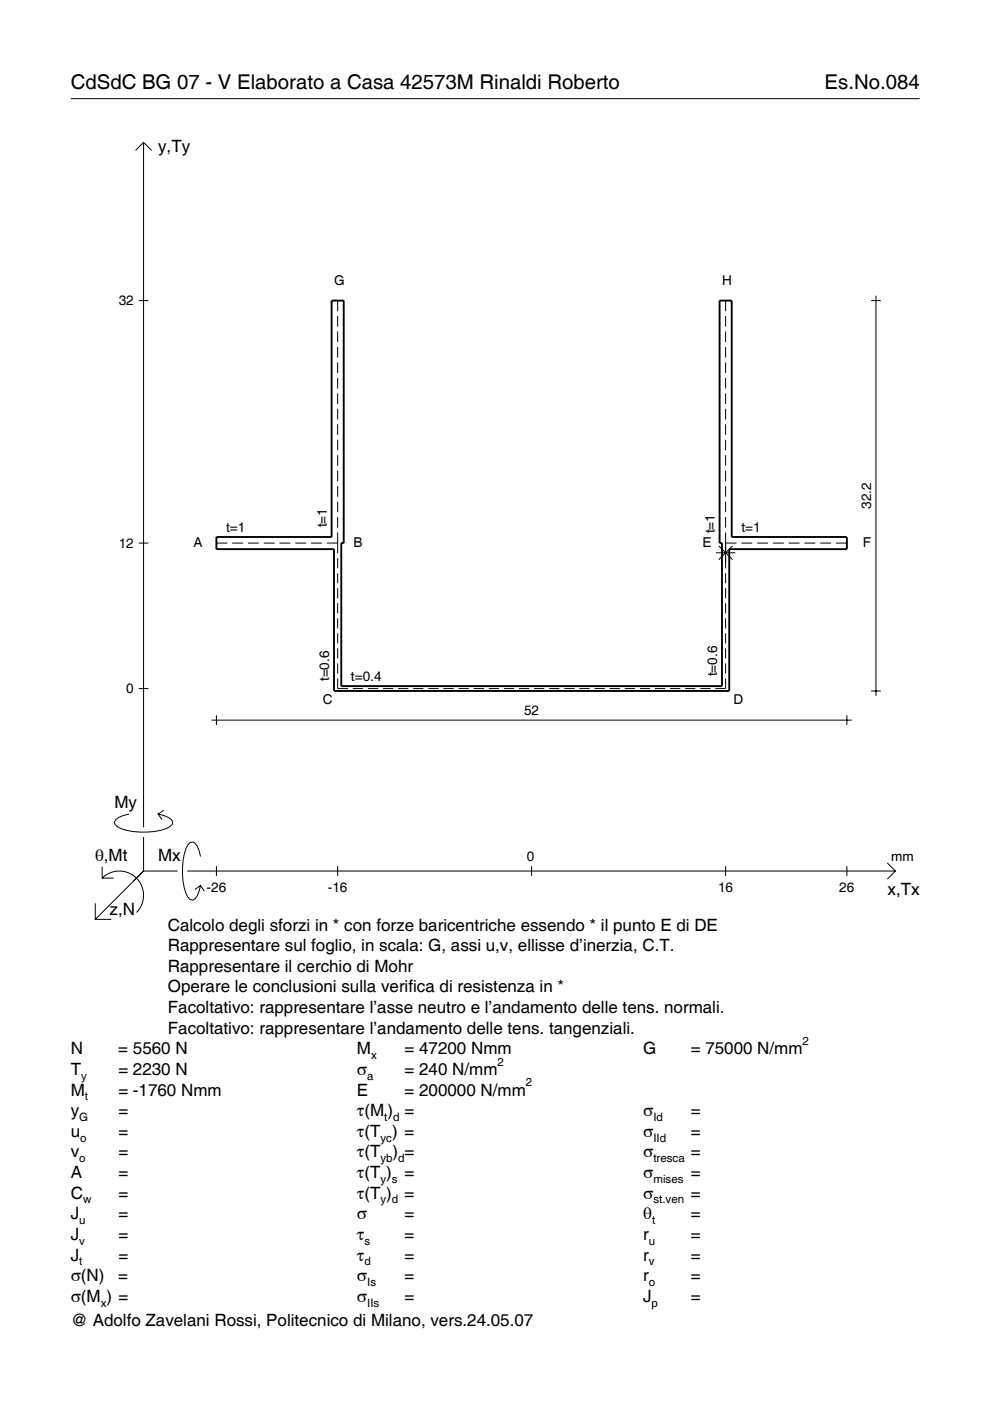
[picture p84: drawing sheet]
<svg xmlns="http://www.w3.org/2000/svg" width="210mm" height="297mm" viewBox="0 0 210 297" stroke-linecap="round" stroke-linejoin="round" font-family="sans-serif">
<defs><g id="words">
<g font-size="4.3">
<text x="15" y="18.9">CdSdC BG 07 - V Elaborato a Casa 42573M Rinaldi Roberto</text>
<text x="174.8" y="18.9">Es.No.084</text>
</g>
<g font-size="3.6">
<text x="33.5" y="32.3">y,Ty</text>
<text x="24.3" y="171.3">My</text>
<text x="20.1" y="182.6">θ,Mt</text>
<text x="33.5" y="182.6">Mx</text>
<text x="188.2" y="189.8">x,Tx</text>
<text x="23.2" y="193.9">z,N</text>
<text x="35.6" y="197.3">Calcolo degli sforzi in * con forze baricentriche essendo * il punto E di DE</text>
<text x="35.6" y="201.7">Rappresentare sul foglio, in scala: G, assi u,v, ellisse d’inerzia, C.T.</text>
<text x="35.6" y="206">Rappresentare il cerchio di Mohr</text>
<text x="35.6" y="210.4">Operare le conclusioni sulla verifica di resistenza in *</text>
<text x="35.6" y="214.8">Facoltativo: rappresentare l’asse neutro e l’andamento delle tens. normali.</text>
<text x="35.6" y="219.2">Facoltativo: rappresentare l’andamento delle tens. tangenziali.</text>
<text x="15" y="223.5">N</text>
<text x="15" y="227.9">T</text>
<text x="25.1" y="223.5">= 5560 N</text>
<text x="25.1" y="227.9">= 2230 N</text>
<text x="75.7" y="227.9">σ</text>
<text x="75.7" y="223.5">M</text>
<text x="85.8" y="223.5">= 47200 Nmm</text>
<text x="85.8" y="227.9">= 240 N/mm</text>
<text x="136.4" y="223.5">G</text>
<text x="146.5" y="223.5">= 75000 N/mm</text>
<text x="15" y="232.3">M</text>
<text x="25.1" y="232.3">= -1760 Nmm</text>
<text x="75.7" y="232.3">E</text>
<text x="85.8" y="232.3">= 200000 N/mm</text>
<text x="15" y="236.7">y</text>
<text x="25.1" y="236.7">=</text>
<text x="75.7" y="236.7">τ(M ) =</text>
<text x="136.4" y="236.7">σ</text>
<text x="146.5" y="236.7">=</text>
<text x="15" y="241">u</text>
<text x="15" y="245.4">v</text>
<text x="25.1" y="241">=</text>
<text x="25.1" y="245.4">=</text>
<text x="75.7" y="241">τ(T ) =</text>
<text x="75.7" y="245.4">τ(T</text>
<text x="83.3" y="245.4">) =</text>
<text x="136.4" y="241">σ</text>
<text x="136.4" y="245.4">σ</text>
<text x="146.5" y="241">=</text>
<text x="146.5" y="245.4">=</text>
<text x="15" y="249.8">A</text>
<text x="25.1" y="249.8">=</text>
<text x="75.7" y="249.8">τ(T )</text>
<text x="85.8" y="249.8">=</text>
<text x="136.4" y="249.8">σ</text>
<text x="146.5" y="249.8">=</text>
<text x="15" y="254.2">C</text>
<text x="25.1" y="254.2">=</text>
<text x="75.7" y="254.2">τ(T )</text>
<text x="85.8" y="254.2">=</text>
<text x="136.4" y="254.2">σ</text>
<text x="146.5" y="254.2">=</text>
<text x="15" y="258.5">J</text>
<text x="15" y="262.9">J</text>
<text x="25.1" y="258.5">=</text>
<text x="25.1" y="262.9">=</text>
<text x="75.7" y="258.5">σ</text>
<text x="75.7" y="262.9">τ</text>
<text x="85.8" y="258.5">=</text>
<text x="85.8" y="262.9">=</text>
<text x="136.4" y="258.5">θ</text>
<text x="136.4" y="262.9">r</text>
<text x="146.5" y="258.5">=</text>
<text x="146.5" y="262.9">=</text>
<text x="15" y="267.3">J</text>
<text x="25.1" y="267.3">=</text>
<text x="75.7" y="267.3">τ</text>
<text x="85.8" y="267.3">=</text>
<text x="136.4" y="267.3">r</text>
<text x="146.5" y="267.3">=</text>
<text x="15" y="271.7">σ(N)</text>
<text x="25.1" y="271.7">=</text>
<text x="75.7" y="271.7">σ</text>
<text x="85.8" y="271.7">=</text>
<text x="136.4" y="271.7">r</text>
<text x="146.5" y="271.7">=</text>
<text x="15" y="281.2">@ Adolfo Zavelani Rossi, Politecnico di Milano, vers.24.05.07</text>
<text x="15" y="276">σ(M ) =</text>
<text x="75.7" y="276">σ</text>
<text x="85.8" y="276">=</text>
<text x="136.4" y="276">J</text>
<text x="146.5" y="276">=</text>
</g>
<g font-size="2.9">
<text x="25.2" y="64.7">32</text>
<text x="70.8" y="60.5">G</text>
<text x="153.1" y="60.5">H</text>
<text x="184.7" y="107.9" transform="rotate(-90 184.7 107.9)">32.2</text>
<text x="47.9" y="112.8">t=1</text>
<text x="69.3" y="111.8" transform="rotate(-90 69.3 111.8)">t=1</text>
<text x="151.5" y="113.1" transform="rotate(-90 151.5 113.1)">t=1</text>
<text x="157.2" y="112.8">t=1</text>
<text x="25.2" y="116.1">12</text>
<text x="41" y="116">A</text>
<text x="75" y="116">B</text>
<text x="149" y="116">E</text>
<text x="182.9" y="116">F</text>
<text x="152" y="143.4" transform="rotate(-90 152 143.4)">t=0.6</text>
<text x="26.8" y="147">0</text>
<text x="68.4" y="149.3">C</text>
<text x="69.8" y="144.4" transform="rotate(-90 69.8 144.4)">t=0.6</text>
<text x="74.4" y="144.4">t=0.4</text>
<text x="155.5" y="149.3">D</text>
<text x="111.1" y="151.7">52</text>
<text x="111.7" y="182.6">0</text>
<text x="189" y="182.6">mm</text>
<text x="43.8" y="189.1">-26</text>
<text x="69.5" y="189.1">-16</text>
<text x="152.2" y="189.1">16</text>
<text x="178" y="189.1">26</text>
</g>
<g font-size="2.4">
<text x="170.2" y="221.5">2</text>
<text x="78.7" y="224.5">x</text>
<text x="105.5" y="225.9">2</text>
<text x="17.2" y="228.9">y</text>
<text x="18" y="233.3">t</text>
<text x="77.9" y="228.9">a</text>
<text x="111.5" y="230.3">2</text>
<text x="16.8" y="237.7">G</text>
<text x="81.5" y="237.7">t d</text>
<text x="138.5" y="237.7">Id</text>
<text x="17" y="242">o</text>
<text x="80.7" y="242">yc</text>
<text x="138.5" y="242">IId</text>
<text x="16.8" y="246.4">o</text>
<text x="80.7" y="246.4">yb d</text>
<text x="80.7" y="250.8">y s</text>
<text x="138.5" y="246.4">tresca</text>
<text x="138.5" y="250.8">mises</text>
<text x="17.6" y="255.2">w</text>
<text x="80.7" y="255.2">y d</text>
<text x="138.5" y="255.2">st.ven</text>
<text x="16.8" y="259.5">u</text>
<text x="16.8" y="263.9">v</text>
<text x="77.3" y="263.9">s</text>
<text x="137.6" y="263.9">u</text>
<text x="138.2" y="259.5">t</text>
<text x="16.8" y="268.3">t</text>
<text x="77.3" y="268.3">d</text>
<text x="137.6" y="268.3">v</text>
<text x="77.9" y="272.7">Is</text>
<text x="137.6" y="272.7">o</text>
<text x="21.4" y="277">x</text>
<text x="77.9" y="277">IIs</text>
<text x="138.2" y="277">p</text>
</g>
</g></defs>
<g fill="none" stroke="#000" stroke-width=".21">
<path d="M15 20.9h180M28.7 31.9l1.7-1.7 1.8 1.7M30.4 30.2v145.2M29.4 63.7h2.1M71.6 63.7v2.3M71.6 67v2.3M71.6 70.3v2.2M71.6 73.6v2.2M71.6 76.8v2.3M153.8 63.7v2.3M153.8 67v2.3M153.8 70.3v2.2"/>
<path d="M153.8 73.6v2.2M153.8 76.8v2.3M184.7 63.7h2.1M185.7 62.7v84.8M71.6 80.1v2.3M71.6 83.4v2.2M71.6 86.7v2.2M71.6 90v2.2M71.6 93.2v2.3M71.6 96.5v2.3M71.6 99.8v2.2M153.8 80.1v2.3"/>
<path d="M153.8 83.4v2.2M153.8 86.7v2.2M153.8 90v2.2M153.8 93.2v2.3M153.8 96.5v2.3M153.8 99.8v2.2M29.4 115.1h2.1M45.9 115.1h2.3M49.2 115.1h2.3M52.6 115.1h2.3M55.9 115.1h2.3M59.2 115.1h2.4"/>
<path d="M62.6 115.1h2.3M65.9 115.1h2.3M69.3 115.1h2.3M71.6 103.1v2.2M71.6 106.3v2.3M71.6 109.6v2.3M71.6 112.9v4.4M71.6 118.3v2.2M151.8 117.2h4.1M152.4 115.7l2.9 3M153.8 115.1h2.4M153.8 103.1v2.2"/>
<path d="M153.8 106.3v2.3M153.8 109.6v2.3M153.8 112.9v7.6M155.3 115.7l-2.9 3M157.2 115.1h2.3M160.5 115.1h2.3M163.9 115.1h2.3M167.2 115.1h2.3M170.6 115.1h2.3M173.9 115.1h2.3M177.2 115.1h2.4M71.6 121.5v2.2"/>
<path d="M71.6 124.7v2.2M71.6 127.9v2.2M71.6 131.1v2.1M71.6 134.3v2.1M71.6 137.5v2.1M153.8 121.5v2.2M153.8 124.7v2.2M153.8 127.9v2.2M153.8 131.1v2.1M153.8 134.3v2.1M153.8 137.5v2.1M29.4 146h2.1"/>
<path d="M44.9 152.7h135.7M45.9 151.7v2M71.6 143.8v2.2h2.2M71.6 140.6v2.2M74.8 146h2.2M78 146h2.2M81.2 146h2.2M84.4 146h2.2M87.6 146h2.2M90.8 146h2.2M94 146h2.2M97.2 146h2.2"/>
<path d="M100.4 146h2.2M103.6 146h2.2M106.8 146h2.2M110 146h2.2M113.2 146h2.2M116.4 146h2.2M119.6 146h2.2M122.8 146h2.2M126 146h2.2M129.2 146h2.2M132.5 146h2.1M135.7 146h2.1"/>
<path d="M138.9 146h2.1M142.1 146h2.1M145.3 146h2.1M148.5 146h2.1M153.8 143.8v2.2h-2.1M153.8 140.6v2.2M179.6 151.7v2M184.7 146.5h2.1M27.3 172.6a3.6 3.6 0 0 0-3 1.7l.1 .5a5.7 5.7 0 0 0 3.8 1.5 13.3 13.3 0 0 0 7.8-1l.5-.5 .1-.5a3.6 3.6 0 0 0-3.1-1.7l.8 1.2M30.4 177.5v7.2M34.7 171.8l-1.2 .8M20.2 191.5v3.4h3.4"/>
<path d="M21.7 186.2a5.1 5.1 0 0 1 7.2 0 5.1 5.1 0 0 1 0 7.3M21.7 183.8v2.4h2.4M30.4 184.7l-10.2 10.2M30.4 184.7l-2 2M30.4 184.7h7.2M39.7 184.7h150.1M42.5 181.6a3.6 3.6 0 0 0-1.7-3.1l-.5 .1a5.7 5.7 0 0 0-1.5 3.8 13.3 13.3 0 0 0 1 7.8l.5 .5 .5 .2a3.6 3.6 0 0 0 1.7-3.1l-1.2 .8M42.5 187.8l.8 1.2M45.9 183.7v2M71.6 183.7v2M112.7 183.7v2M153.8 183.7v2"/>
<path d="M179.6 183.7v2M188.1 183l1.7 1.7-1.7 1.7"/>
</g>
<path d="M70.3 63.7h2.6v51.4h-.5v30.4h80.7v-30.4h-.5v-51.4h2.5v50.2h24.5v2.5h-25v30.1h-83.8v-30.1h-24.9v-2.5h24.4z" fill="none" stroke="#000" stroke-width=".4"/>
<use href="#words"/>
</svg>
